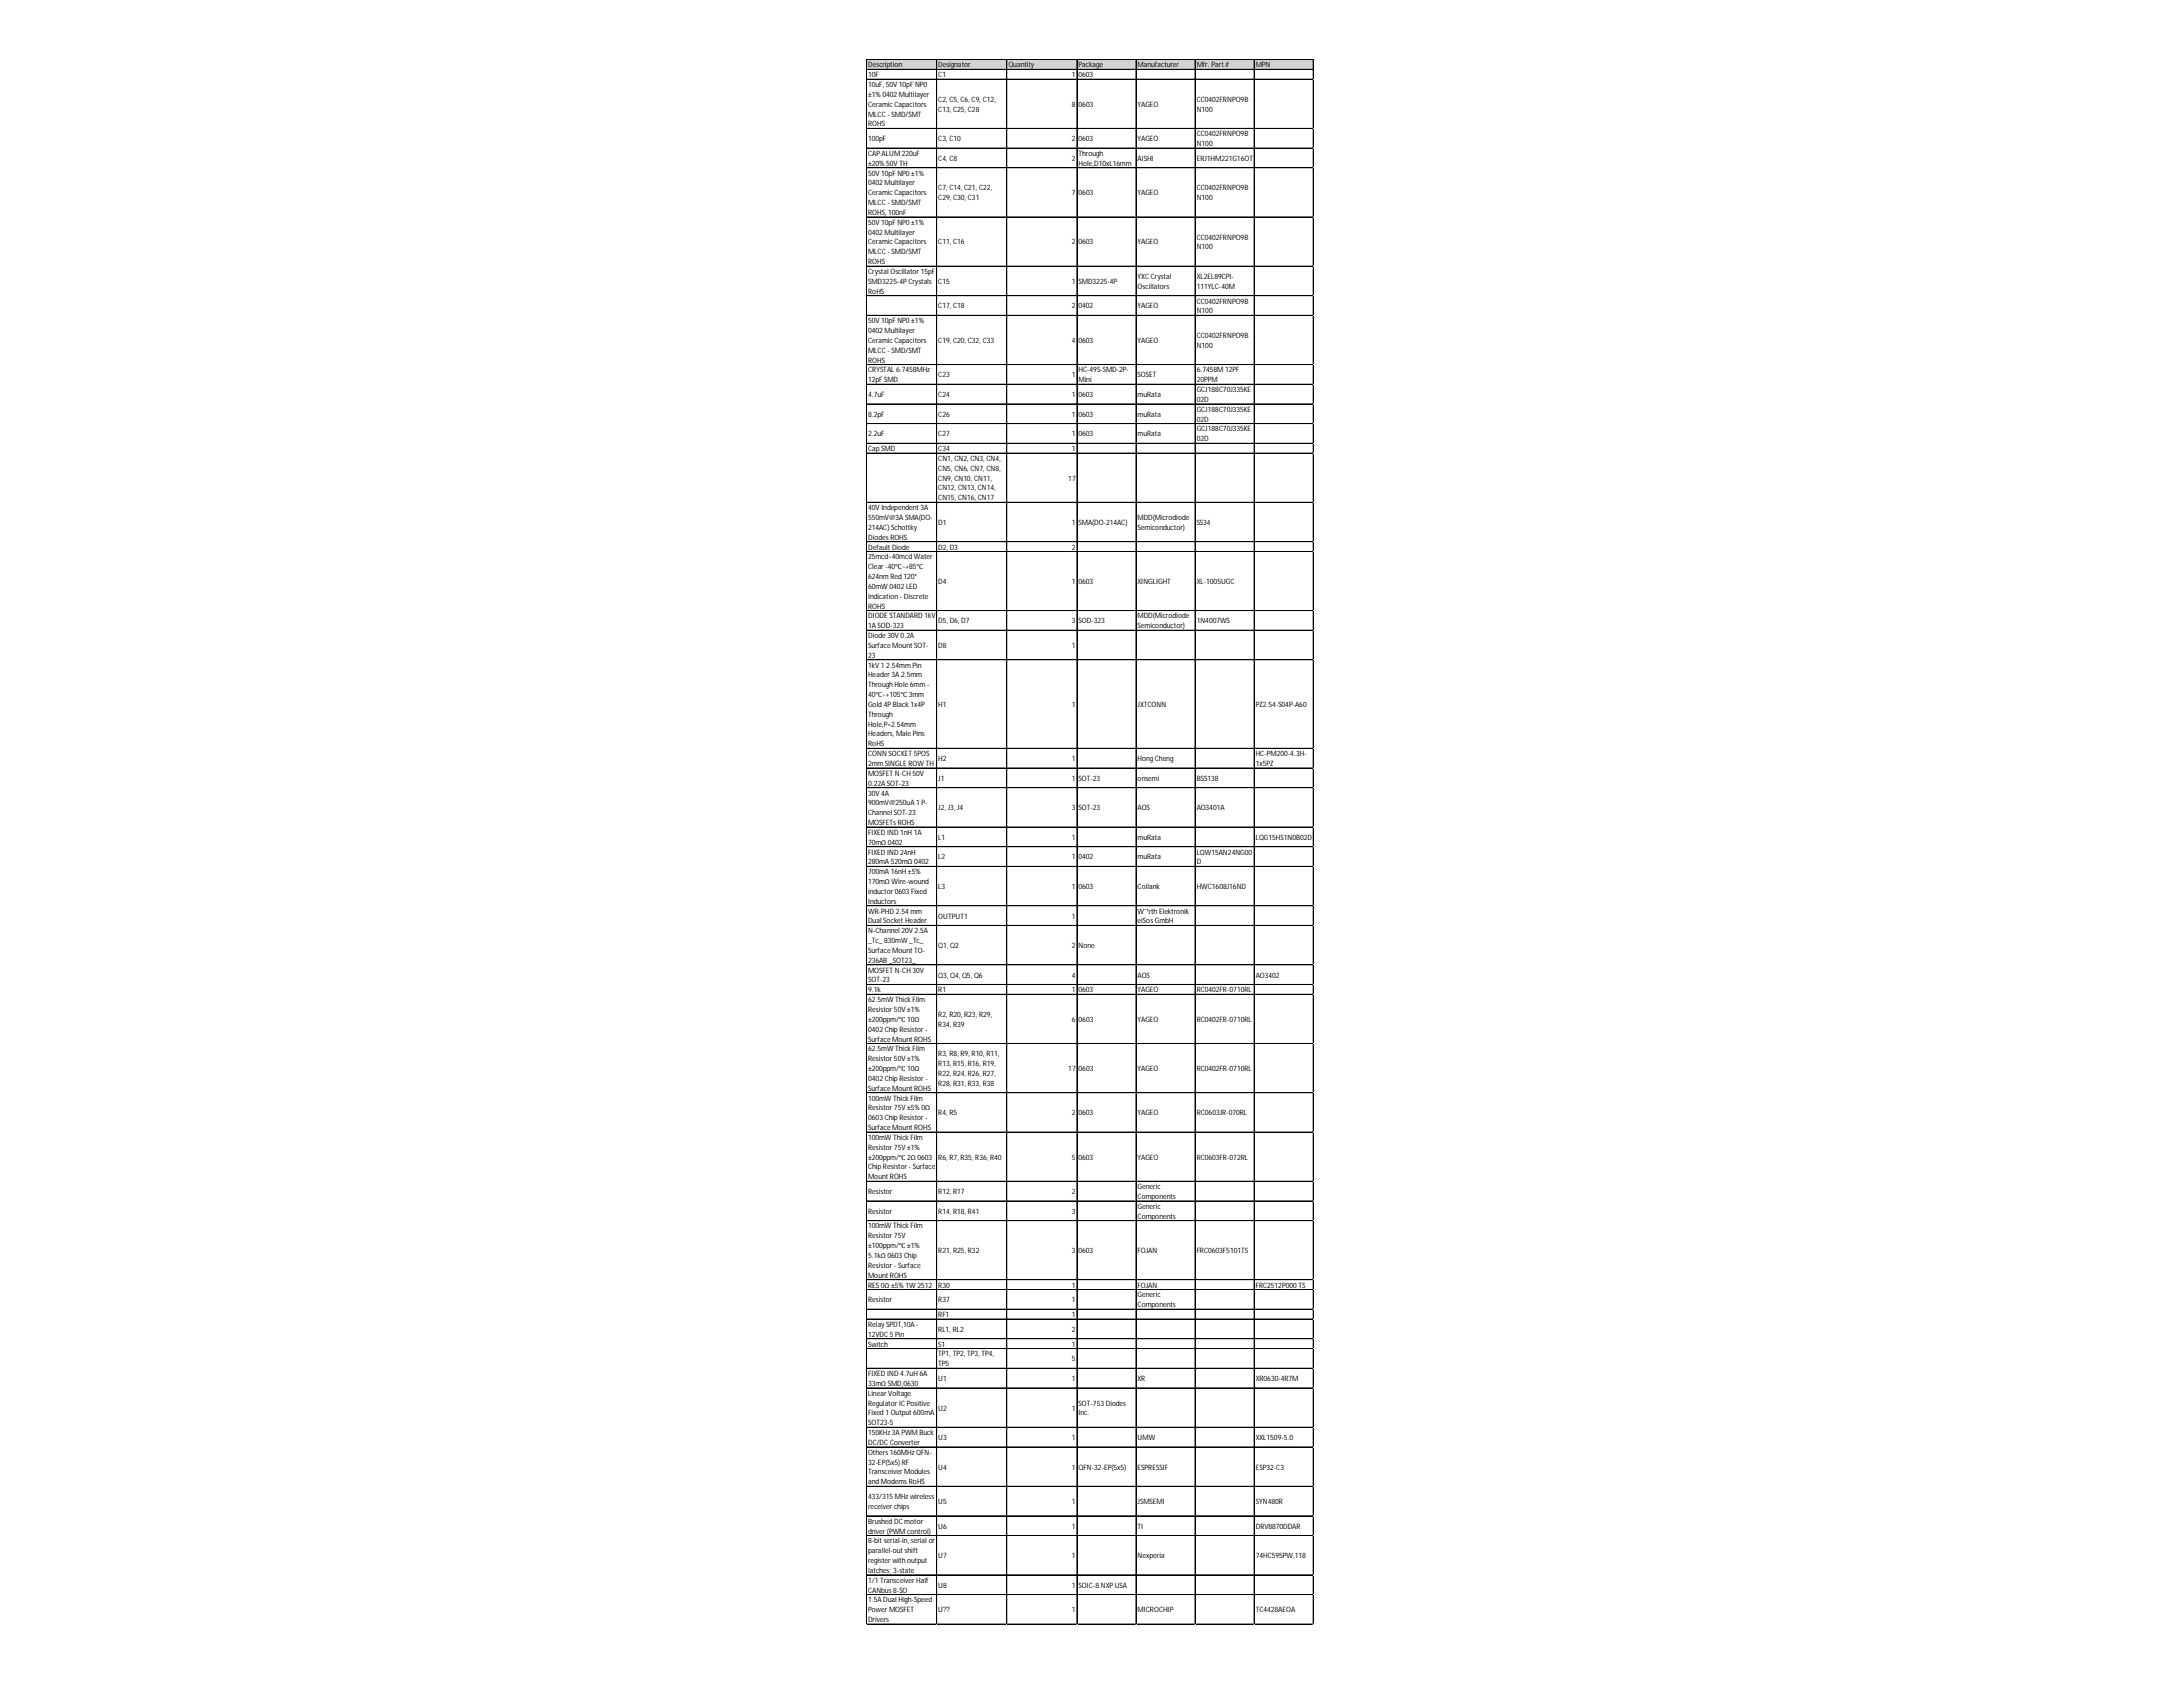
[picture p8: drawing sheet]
<svg xmlns="http://www.w3.org/2000/svg" width="279mm" height="216mm" viewBox="0 0 279 216" stroke-linecap="round" stroke-linejoin="round" font-family="sans-serif">
<defs><g id="words">
<g font-size=".9">
<text x="111.1" y="8.6">Description</text>
<text x="111.1" y="9.9">10F</text>
<text x="111.1" y="11.1">10uF, 50V10pFNP0</text>
<text x="120.1" y="8.6">Designator</text>
<text x="120.1" y="9.9">C1</text>
<text x="129.1" y="8.6">Quantity</text>
<text x="137.2" y="9.9">1</text>
<text x="138" y="8.6">Package</text>
<text x="138" y="9.9">0603</text>
<text x="145.6" y="8.6">Manufacturer</text>
<text x="153.2" y="8.6">Mfr. Part #</text>
<text x="160.7" y="8.6">MPN</text>
<text x="111.1" y="12.4">±1% 0402 Multilayer</text>
<text x="111.1" y="13.7">CeramicCapacitors</text>
<text x="111.1" y="14.9">MLCC- SMD/SMT</text>
<text x="111.1" y="16.2">ROHS</text>
<text x="120.1" y="13">C2, C5, C6, C9, C12,</text>
<text x="120.1" y="14.3">C13, C25, C28</text>
<text x="137.2" y="13.7">8</text>
<text x="138" y="13.7">0603</text>
<text x="145.6" y="13.7">YAGEO</text>
<text x="153.2" y="13">CC0402FRNPO9B</text>
<text x="153.2" y="14.3">N100</text>
<text x="153.2" y="17.4">CC0402FRNPO9B</text>
<text x="111.1" y="18.1">100pF</text>
<text x="111.1" y="20">CAPALUM220uF</text>
<text x="111.1" y="21.2">±20% 50VTH</text>
<text x="111.1" y="22.5">50V10pFNP0±1%</text>
<text x="111.1" y="23.7">0402 Multilayer</text>
<text x="120.1" y="18.1">C3, C10</text>
<text x="120.1" y="20.6">C4, C8</text>
<text x="137.2" y="18.1">2</text>
<text x="137.2" y="20.6">2</text>
<text x="138" y="18.1">0603</text>
<text x="138" y="20">Through</text>
<text x="138" y="21.2">Hole,D10xL16mm</text>
<text x="145.6" y="18.1">YAGEO</text>
<text x="145.6" y="20.6">AISHI</text>
<text x="153.2" y="18.7">N100</text>
<text x="153.2" y="20.6">ERJ1HM221G16OT</text>
<text x="111.1" y="25">CeramicCapacitors</text>
<text x="111.1" y="26.2">MLCC- SMD/SMT</text>
<text x="111.1" y="27.5">ROHS, 100nF</text>
<text x="111.1" y="28.8">50V10pFNP0±1%</text>
<text x="120.1" y="24.4">C7, C14, C21, C22,</text>
<text x="120.1" y="25.6">C29, C30, C31</text>
<text x="137.2" y="25">7</text>
<text x="138" y="25">0603</text>
<text x="145.6" y="25">YAGEO</text>
<text x="153.2" y="24.4">CC0402FRNPO9B</text>
<text x="153.2" y="25.6">N100</text>
<text x="111.1" y="30">0402 Multilayer</text>
<text x="111.1" y="31.3">CeramicCapacitors</text>
<text x="111.1" y="32.5">MLCC- SMD/SMT</text>
<text x="111.1" y="33.8">ROHS</text>
<text x="111.1" y="35.1">Crystal Oscillator15pF</text>
<text x="120.1" y="31.3">C11, C16</text>
<text x="137.2" y="31.3">2</text>
<text x="138" y="31.3">0603</text>
<text x="145.6" y="31.3">YAGEO</text>
<text x="145.6" y="35.7">YXCCrystal</text>
<text x="153.2" y="30.7">CC0402FRNPO9B</text>
<text x="153.2" y="31.9">N100</text>
<text x="153.2" y="35.7">XL2EL89CPI-</text>
<text x="111.1" y="36.3">SMD3225-4PCrystals</text>
<text x="111.1" y="37.6">RoHS</text>
<text x="111.1" y="41.4">50V10pFNP0±1%</text>
<text x="120.1" y="36.3">C15</text>
<text x="120.1" y="39.5">C17, C18</text>
<text x="137.2" y="36.3">1</text>
<text x="137.2" y="39.5">2</text>
<text x="138" y="36.3">SMD3225-4P</text>
<text x="138" y="39.5">0402</text>
<text x="145.6" y="37">Oscillators</text>
<text x="145.6" y="39.5">YAGEO</text>
<text x="153.2" y="37">111YLC-40M</text>
<text x="153.2" y="38.8">CC0402FRNPO9B</text>
<text x="153.2" y="40.1">N100</text>
<text x="111.1" y="42.6">0402 Multilayer</text>
<text x="111.1" y="43.9">CeramicCapacitors</text>
<text x="111.1" y="45.1">MLCC- SMD/SMT</text>
<text x="111.1" y="46.4">ROHS</text>
<text x="111.1" y="47.7">CRYSTAL6.7458MHz</text>
<text x="120.1" y="43.9">C19, C20, C32, C33</text>
<text x="137.2" y="43.9">4</text>
<text x="138" y="43.9">0603</text>
<text x="138" y="47.7">HC-49S-SMD-2P-</text>
<text x="145.6" y="43.9">YAGEO</text>
<text x="153.2" y="43.3">CC0402FRNPO9B</text>
<text x="153.2" y="44.5">N100</text>
<text x="153.2" y="47.7">6.7458M12PF</text>
<text x="111.1" y="48.9">12pFSMD</text>
<text x="111.1" y="50.8">4.7uF</text>
<text x="111.1" y="53.3">8.2pF</text>
<text x="120.1" y="48.3">C23</text>
<text x="120.1" y="50.8">C24</text>
<text x="120.1" y="53.3">C26</text>
<text x="137.2" y="48.3">1</text>
<text x="137.2" y="50.8">1</text>
<text x="137.2" y="53.3">1</text>
<text x="138" y="48.9">Mini</text>
<text x="138" y="50.8">0603</text>
<text x="138" y="53.3">0603</text>
<text x="145.6" y="48.3">SOSET</text>
<text x="145.6" y="50.8">muRata</text>
<text x="145.6" y="53.3">muRata</text>
<text x="153.2" y="48.9">20PPM</text>
<text x="153.2" y="50.2">GCJ188C70J335KE</text>
<text x="153.2" y="51.4">02D</text>
<text x="153.2" y="52.7">GCJ188C70J335KE</text>
<text x="153.2" y="54">02D</text>
<text x="111.1" y="55.8">2.2uF</text>
<text x="111.1" y="57.7">CapSMD</text>
<text x="120.1" y="55.8">C27</text>
<text x="120.1" y="57.7">C34</text>
<text x="120.1" y="59">CN1, CN2, CN3, CN4,</text>
<text x="137.2" y="55.8">1</text>
<text x="137.2" y="57.7">1</text>
<text x="138" y="55.8">0603</text>
<text x="145.6" y="55.8">muRata</text>
<text x="153.2" y="55.2">GCJ188C70J335KE</text>
<text x="153.2" y="56.5">02D</text>
<text x="111.1" y="65.3">40VIndependent 3A</text>
<text x="120.1" y="60.3">CN5, CN6, CN7, CN8,</text>
<text x="120.1" y="61.5">CN9, CN10, CN11,</text>
<text x="120.1" y="62.8">CN12, CN13, CN14,</text>
<text x="120.1" y="64">CN15, CN16, CN17</text>
<text x="136.7" y="61.5">17</text>
<text x="111.1" y="66.5">550mV@3ASMA(DO-</text>
<text x="111.1" y="67.8">214AC) Schottky</text>
<text x="111.1" y="69.1">Diodes ROHS</text>
<text x="111.1" y="70.3">Default Diode</text>
<text x="111.1" y="71.6">25mcd~40mcd Water</text>
<text x="120.1" y="67.2">D1</text>
<text x="120.1" y="70.3">D2, D3</text>
<text x="137.2" y="67.2">1</text>
<text x="137.2" y="70.3">2</text>
<text x="138" y="67.2">SMA(DO-214AC)</text>
<text x="145.6" y="66.5">MDD(Microdiode</text>
<text x="145.6" y="67.8">Semiconductor)</text>
<text x="153.2" y="67.2">SS34</text>
<text x="111.1" y="72.8">Clear-40℃~+85℃</text>
<text x="111.1" y="74.1">624nmRed 120°</text>
<text x="111.1" y="75.4">60mW 0402 LED</text>
<text x="111.1" y="76.6">Indication - Discrete</text>
<text x="111.1" y="77.9">ROHS</text>
<text x="120.1" y="74.7">D4</text>
<text x="137.2" y="74.7">1</text>
<text x="138" y="74.7">0603</text>
<text x="145.6" y="74.7">XINGLIGHT</text>
<text x="153.2" y="74.7">XL-1005UGC</text>
<text x="111.1" y="79.1">DIODE STANDARD 1kV</text>
<text x="111.1" y="80.4">1ASOD-323</text>
<text x="111.1" y="81.7">Diode 30V0.2A</text>
<text x="111.1" y="82.9">Surface Mount SOT-</text>
<text x="120.1" y="79.8">D5, D6, D7</text>
<text x="120.1" y="82.9">D8</text>
<text x="137.2" y="79.8">3</text>
<text x="137.2" y="82.9">1</text>
<text x="138" y="79.8">SOD-323</text>
<text x="145.6" y="79.1">MDD(Microdiode</text>
<text x="145.6" y="80.4">Semiconductor)</text>
<text x="153.2" y="79.8">1N4007WS</text>
<text x="111.1" y="84.2">23</text>
<text x="111.1" y="85.4">1kV1 2.54mmPin</text>
<text x="111.1" y="86.7">Header3A 2.5mm</text>
<text x="111.1" y="88">ThroughHole 6mm-</text>
<text x="111.1" y="89.2">40℃~+105℃ 3mm</text>
<text x="111.1" y="90.5">Gold 4PBlack1x4P</text>
<text x="111.1" y="91.7">Through</text>
<text x="111.1" y="93">Hole,P=2.54mm</text>
<text x="111.1" y="94.3">Headers, Male Pins</text>
<text x="111.1" y="95.5">RoHS</text>
<text x="120.1" y="90.5">H1</text>
<text x="137.2" y="90.5">1</text>
<text x="145.6" y="90.5">JXTCONN</text>
<text x="160.7" y="90.5">PZ2.54-S04P-A60</text>
<text x="111.1" y="96.8">CONN SOCKET5POS</text>
<text x="111.1" y="98">2mmSINGLE ROW TH</text>
<text x="111.1" y="99.3">MOSFET N-CH 50V</text>
<text x="111.1" y="100.5">0.22ASOT-23</text>
<text x="111.1" y="101.8">30V4A</text>
<text x="120.1" y="97.4">H2</text>
<text x="120.1" y="99.9">J1</text>
<text x="137.2" y="97.4">1</text>
<text x="137.2" y="99.9">1</text>
<text x="138" y="99.9">SOT-23</text>
<text x="145.6" y="97.4">HongCheng</text>
<text x="145.6" y="99.9">onsemi</text>
<text x="153.2" y="99.9">BSS138</text>
<text x="160.7" y="96.8">HC-PM200-4.3H-</text>
<text x="160.7" y="98">1x5PZ</text>
<text x="111.1" y="103.1">900mV@250uA1 P-</text>
<text x="111.1" y="104.3">Channel SOT-23</text>
<text x="111.1" y="105.6">MOSFETs ROHS</text>
<text x="111.1" y="106.8">FIXED IND 1nH1A</text>
<text x="120.1" y="103.7">J2, J3, J4</text>
<text x="120.1" y="107.5">L1</text>
<text x="137.2" y="103.7">3</text>
<text x="137.2" y="107.5">1</text>
<text x="138" y="103.7">SOT-23</text>
<text x="145.6" y="103.7">AOS</text>
<text x="145.6" y="107.5">muRata</text>
<text x="153.2" y="103.7">AO3401A</text>
<text x="160.7" y="107.5">LQG15HS1N0B02D</text>
<text x="111.1" y="108.1">70mΩ 0402</text>
<text x="111.1" y="109.4">FIXED IND 24nH</text>
<text x="111.1" y="110.6">280mA520mΩ 0402</text>
<text x="111.1" y="111.9">700mA16nH ±5%</text>
<text x="111.1" y="113.1">170mΩ Wire-wound</text>
<text x="120.1" y="110">L2</text>
<text x="120.1" y="113.8">L3</text>
<text x="137.2" y="110">1</text>
<text x="137.2" y="113.8">1</text>
<text x="138" y="110">0402</text>
<text x="138" y="113.8">0603</text>
<text x="145.6" y="110">muRata</text>
<text x="145.6" y="113.8">Coilank</text>
<text x="153.2" y="109.4">LQW15AN24NG00</text>
<text x="153.2" y="110.6">D</text>
<text x="153.2" y="113.8">HWC1608J16ND</text>
<text x="111.1" y="114.4">inductor0603 Fixed</text>
<text x="111.1" y="115.7">Inductors</text>
<text x="111.1" y="116.9">WR-PHD 2.54 mm</text>
<text x="111.1" y="118.2">Dual Socket Header</text>
<text x="111.1" y="119.4">N-Channel 20V2.5A</text>
<text x="120.1" y="117.5">OUTPUT1</text>
<text x="137.2" y="117.5">1</text>
<text x="145.6" y="116.9">W¨¹rth Elektronik</text>
<text x="145.6" y="118.2">eiSos GmbH</text>
<text x="111.1" y="120.7">_Tc_ 830mW _Tc_</text>
<text x="111.1" y="122">Surface Mount TO-</text>
<text x="111.1" y="123.2">236AB_SOT23_</text>
<text x="111.1" y="124.5">MOSFET N-CH 30V</text>
<text x="111.1" y="125.7">SOT-23</text>
<text x="120.1" y="121.3">Q1, Q2</text>
<text x="120.1" y="125.1">Q3, Q4, Q5, Q6</text>
<text x="137.2" y="121.3">2</text>
<text x="137.2" y="125.1">4</text>
<text x="138" y="121.3">None</text>
<text x="145.6" y="125.1">AOS</text>
<text x="160.7" y="125.1">AO3402</text>
<text x="111.1" y="127">9.1k</text>
<text x="111.1" y="128.3">62.5mW ThickFilm</text>
<text x="111.1" y="129.5">Resistor50V±1%</text>
<text x="111.1" y="130.8">±200ppm/℃ 10Ω</text>
<text x="120.1" y="127">R1</text>
<text x="120.1" y="130.1">R2, R20, R23, R29,</text>
<text x="120.1" y="131.4">R34, R39</text>
<text x="137.2" y="127">1</text>
<text x="137.2" y="130.8">6</text>
<text x="138" y="127">0603</text>
<text x="138" y="130.8">0603</text>
<text x="145.6" y="127">YAGEO</text>
<text x="145.6" y="130.8">YAGEO</text>
<text x="153.2" y="127">RC0402FR-0710RL</text>
<text x="153.2" y="130.8">RC0402FR-0710RL</text>
<text x="111.1" y="132">0402 ChipResistor-</text>
<text x="111.1" y="133.3">Surface Mount ROHS</text>
<text x="111.1" y="134.5">62.5mW ThickFilm</text>
<text x="111.1" y="135.8">Resistor50V±1%</text>
<text x="111.1" y="137.1">±200ppm/℃ 10Ω</text>
<text x="120.1" y="135.2">R3, R8, R9, R10, R11,</text>
<text x="120.1" y="136.4">R13, R15, R16, R19,</text>
<text x="120.1" y="137.7">R22, R24, R26, R27,</text>
<text x="136.7" y="137.1">17</text>
<text x="138" y="137.1">0603</text>
<text x="145.6" y="137.1">YAGEO</text>
<text x="153.2" y="137.1">RC0402FR-0710RL</text>
<text x="111.1" y="138.3">0402 ChipResistor-</text>
<text x="111.1" y="139.6">Surface Mount ROHS</text>
<text x="111.1" y="140.8">100mW ThickFilm</text>
<text x="111.1" y="142.1">Resistor75V±5% 0Ω</text>
<text x="111.1" y="143.4">0603 ChipResistor-</text>
<text x="120.1" y="139">R28, R31, R33, R38</text>
<text x="120.1" y="142.7">R4, R5</text>
<text x="137.2" y="142.7">2</text>
<text x="138" y="142.7">0603</text>
<text x="145.6" y="142.7">YAGEO</text>
<text x="153.2" y="142.7">RC0603JR-070RL</text>
<text x="111.1" y="144.6">Surface Mount ROHS</text>
<text x="111.1" y="145.9">100mW ThickFilm</text>
<text x="111.1" y="147.1">Resistor75V±1%</text>
<text x="111.1" y="148.4">±200ppm/℃ 2Ω 0603</text>
<text x="111.1" y="149.7">ChipResistor- Surface</text>
<text x="120.1" y="148.4">R6, R7, R35, R36, R40</text>
<text x="137.2" y="148.4">5</text>
<text x="138" y="148.4">0603</text>
<text x="145.6" y="148.4">YAGEO</text>
<text x="153.2" y="148.4">RC0603FR-072RL</text>
<text x="111.1" y="150.9">Mount ROHS</text>
<text x="111.1" y="152.8">Resistor</text>
<text x="111.1" y="155.3">Resistor</text>
<text x="120.1" y="152.8">R12, R17</text>
<text x="120.1" y="155.3">R14, R18, R41</text>
<text x="137.2" y="152.8">2</text>
<text x="137.2" y="155.3">3</text>
<text x="145.6" y="152.2">Generic</text>
<text x="145.6" y="153.4">Components</text>
<text x="145.6" y="154.7">Generic</text>
<text x="145.6" y="156">Components</text>
<text x="111.1" y="157.2">100mW ThickFilm</text>
<text x="111.1" y="158.5">Resistor75V</text>
<text x="111.1" y="159.7">±100ppm/℃ ±1%</text>
<text x="111.1" y="161">5.1kΩ 0603 Chip</text>
<text x="120.1" y="160.4">R21, R25, R32</text>
<text x="137.2" y="160.4">3</text>
<text x="138" y="160.4">0603</text>
<text x="145.6" y="160.4">FOJAN</text>
<text x="153.2" y="160.4">FRC0603F5101TS</text>
<text x="111.1" y="162.3">Resistor- Surface</text>
<text x="111.1" y="163.5">Mount ROHS</text>
<text x="111.1" y="164.8">RES0Ω ±5% 1W 2512</text>
<text x="111.1" y="166.7">Resistor</text>
<text x="120.1" y="164.8">R30</text>
<text x="120.1" y="166.7">R37</text>
<text x="137.2" y="164.8">1</text>
<text x="137.2" y="166.7">1</text>
<text x="145.6" y="164.8">FOJAN</text>
<text x="145.6" y="166">Generic</text>
<text x="145.6" y="167.3">Components</text>
<text x="160.7" y="164.8">FRC2512P000 TS</text>
<text x="111.1" y="169.8">Relay SPDT,10A -</text>
<text x="111.1" y="171.1">12VDC5 Pin</text>
<text x="111.1" y="172.3">Switch</text>
<text x="120.1" y="168.6">RF1</text>
<text x="120.1" y="170.4">RL1, RL2</text>
<text x="120.1" y="172.3">S1</text>
<text x="120.1" y="173.6">TP1, TP2, TP3, TP4,</text>
<text x="137.2" y="168.6">1</text>
<text x="137.2" y="170.4">2</text>
<text x="137.2" y="172.3">1</text>
<text x="111.1" y="176.1">FIXED IND 4.7uH6A</text>
<text x="111.1" y="177.4">33mΩ SMD,0630</text>
<text x="111.1" y="178.6">LinearVoltage</text>
<text x="111.1" y="179.9">RegulatorICPositive</text>
<text x="120.1" y="174.8">TP5</text>
<text x="120.1" y="176.7">U1</text>
<text x="137.2" y="174.2">5</text>
<text x="137.2" y="176.7">1</text>
<text x="138" y="179.9">SOT-753 Diodes</text>
<text x="145.6" y="176.7">XR</text>
<text x="160.7" y="176.7">XR0630-4R7M</text>
<text x="111.1" y="181.1">Fixed 1 Output 600mA</text>
<text x="111.1" y="182.4">SOT23-5</text>
<text x="111.1" y="183.7">150KHz 3APWMBuck</text>
<text x="111.1" y="184.9">DC/DCConverter</text>
<text x="120.1" y="180.5">U2</text>
<text x="120.1" y="184.3">U3</text>
<text x="137.2" y="180.5">1</text>
<text x="137.2" y="184.3">1</text>
<text x="138" y="181.1">Inc.</text>
<text x="145.6" y="184.3">UMW</text>
<text x="160.7" y="184.3">XXL1509-5.0</text>
<text x="111.1" y="186.2">Others 160MHz QFN-</text>
<text x="111.1" y="187.4">32-EP(5x5) RF</text>
<text x="111.1" y="188.7">TransceiverModules</text>
<text x="111.1" y="190">and Modems RoHS</text>
<text x="111.1" y="191.8">433/315 MHz wireless</text>
<text x="120.1" y="188.1">U4</text>
<text x="137.2" y="188.1">1</text>
<text x="138" y="188.1">QFN-32-EP(5x5)</text>
<text x="145.6" y="188.1">ESPRESSIF</text>
<text x="160.7" y="188.1">ESP32-C3</text>
<text x="111.1" y="193.1">receiverchips</text>
<text x="111.1" y="195">Brushed DCmotor</text>
<text x="111.1" y="196.3">driver(PWMcontrol)</text>
<text x="111.1" y="197.5">8-bit serial-in, serial or</text>
<text x="120.1" y="192.5">U5</text>
<text x="120.1" y="195.6">U6</text>
<text x="137.2" y="192.5">1</text>
<text x="137.2" y="195.6">1</text>
<text x="145.6" y="192.5">JSMSEMI</text>
<text x="145.6" y="195.6">TI</text>
<text x="160.7" y="192.5">SYN480R</text>
<text x="160.7" y="195.6">DRV8870DDAR</text>
<text x="111.1" y="198.8">parallel-out shift</text>
<text x="111.1" y="200">registerwith output</text>
<text x="111.1" y="201.3">latches; 3-state</text>
<text x="111.1" y="202.6">1/1 TransceiverHalf</text>
<text x="111.1" y="203.8">CANbus 8-SO</text>
<text x="120.1" y="199.4">U7</text>
<text x="120.1" y="203.2">U8</text>
<text x="137.2" y="199.4">1</text>
<text x="137.2" y="203.2">1</text>
<text x="138" y="203.2">SOIC-8 NXPUSA</text>
<text x="145.6" y="199.4">Nexperia</text>
<text x="160.7" y="199.4">74HC595PW,118</text>
<text x="111.1" y="205.1">1.5ADual High-Speed</text>
<text x="111.1" y="206.3">PowerMOSFET</text>
<text x="111.1" y="207.6">Drivers</text>
<text x="120.1" y="206.3">U??</text>
<text x="137.2" y="206.3">1</text>
<text x="145.6" y="206.3">MICROCHIP</text>
<text x="160.7" y="206.3">TC4428AEOA</text>
</g>
</g></defs>
<path d="M110.9 7.6h57.3v1.3h-57.3z" fill="#d3d3d3"/>
<g fill="none" stroke="#000" stroke-width=".13">
<path d="M110.9 7.6v200.3M111 7.6h57.1M111 8.9h57.1M111 10.1h57.1M111 10.2h57.1M111 16.4h57.1M111 16.5h57.1M111 18.9h57.1M111 19h57.1M119.9 7.7v200.2M128.9 7.7v200.2M137.8 7.7l.1 200.2"/>
<path d="M145.4 7.7v200.2M153 7.7v200.2M160.5 7.7v200.2M168.1 7.7v200.2M168.1 7.7v200.2h-57.1M111 21.5h57.1M111 27.8h57.1M111 34.1h57.1M111 37.8h57.1M111 40.4h57.1M111 46.7h57.1M111 49.2h57.1"/>
<path d="M111 51.7h57.1M111 54.2h57.1M111 56.7h57.1M111 56.8h57.1M111 58h57.1M111 64.3h57.1M111 69.3h57.1M111 70.6h57.1M111 78.1h57.1M111 78.2h57.1M111 80.7h57.1M111 84.4h57.1"/>
<path d="M111 84.5h57.1M111 95.8h57.1M111 98.3h57.1M111 100.8h57.1M111 105.8h57.1M111 105.9h57.1M111 108.4h57.1M111 110.9h57.1M111 115.9h57.1M111 118.4h57.1M111 118.5h57.1M111 123.5h57.1"/>
<path d="M111 126h57.1M111 127.2h57.1M111 127.3h57.1M111 133.5h57.1M111 139.8h57.1M111 139.9h57.1M111 144.9h57.1M111 151.2h57.1M111 153.7h57.1M111 156.2h57.1M111 163.8h57.1M111 165h57.1"/>
<path d="M111 167.5h57.1M111 167.6h57.1M111 168.8h57.1M111 171.3h57.1M111 171.4h57.1M111 172.6h57.1M111 175.1h57.1M111 177.6h57.1M111 182.7h57.1M111 185.2h57.1M111 190.2h57.1M111 194h57.1"/>
<path d="M111 196.5h57.1M111 201.5h57.1M111 201.6h57.1M111 204.1h57.1M111 207.8h57.1"/>
</g>
<path d="M110.9 207.9h.1" fill="none" stroke="#d4d4d4" stroke-width=".13"/>
<path d="M110.9 207.9h.1z" fill="#d4d4d4"/>
<path d="M119.9 207.9h.1" fill="none" stroke="#d4d4d4" stroke-width=".13"/>
<path d="M128.9 207.9h.1" fill="none" stroke="#d4d4d4" stroke-width=".13"/>
<path d="M137.8 207.9h.1" fill="none" stroke="#d4d4d4" stroke-width=".13"/>
<path d="M137.8 207.9h.1z" fill="#d4d4d4"/>
<path d="M145.4 207.9h.1" fill="none" stroke="#d4d4d4" stroke-width=".13"/>
<path d="M153 207.9h.1" fill="none" stroke="#d4d4d4" stroke-width=".13"/>
<path d="M160.5 207.9h.1" fill="none" stroke="#d4d4d4" stroke-width=".13"/>
<path d="M160.5 207.9h.1z" fill="#d4d4d4"/>
<path d="M168.1 207.9h.1" fill="none" stroke="#d4d4d4" stroke-width=".13"/>
<path d="M168.1 10.1h.1" fill="none" stroke="#d4d4d4" stroke-width=".13"/>
<path d="M168.1 10.1l.1 .1z" fill="#d4d4d4"/>
<path d="M168.1 16.4h.1" fill="none" stroke="#d4d4d4" stroke-width=".13"/>
<path d="M168.1 16.4l.1 .1z" fill="#d4d4d4"/>
<path d="M168.1 18.9h.1" fill="none" stroke="#d4d4d4" stroke-width=".13"/>
<path d="M168.1 18.9l.1 .1z" fill="#d4d4d4"/>
<path d="M168.1 21.5h.1" fill="none" stroke="#d4d4d4" stroke-width=".13"/>
<path d="M168.1 21.5h.1z" fill="#d4d4d4"/>
<path d="M168.1 27.8h.1" fill="none" stroke="#d4d4d4" stroke-width=".13"/>
<path d="M168.1 27.8h.1z" fill="#d4d4d4"/>
<path d="M168.1 34.1h.1" fill="none" stroke="#d4d4d4" stroke-width=".13"/>
<path d="M168.1 34.1h.1z" fill="#d4d4d4"/>
<path d="M168.1 37.8h.1" fill="none" stroke="#d4d4d4" stroke-width=".13"/>
<path d="M168.1 37.8l.1 .1z" fill="#d4d4d4"/>
<path d="M168.1 40.4h.1" fill="none" stroke="#d4d4d4" stroke-width=".13"/>
<path d="M168.1 40.4h.1z" fill="#d4d4d4"/>
<path d="M168.1 46.7h.1" fill="none" stroke="#d4d4d4" stroke-width=".13"/>
<path d="M168.1 46.7h.1z" fill="#d4d4d4"/>
<path d="M168.1 49.2h.1" fill="none" stroke="#d4d4d4" stroke-width=".13"/>
<path d="M168.1 49.2h.1z" fill="#d4d4d4"/>
<path d="M168.1 51.7h.1" fill="none" stroke="#d4d4d4" stroke-width=".13"/>
<path d="M168.1 51.7h.1z" fill="#d4d4d4"/>
<path d="M168.1 54.2h.1" fill="none" stroke="#d4d4d4" stroke-width=".13"/>
<path d="M168.1 54.2l.1 .1z" fill="#d4d4d4"/>
<path d="M168.1 56.7h.1" fill="none" stroke="#d4d4d4" stroke-width=".13"/>
<path d="M168.1 56.7l.1 .1z" fill="#d4d4d4"/>
<path d="M168.1 58h.1" fill="none" stroke="#d4d4d4" stroke-width=".13"/>
<path d="M168.1 58h.1z" fill="#d4d4d4"/>
<path d="M168.1 64.3h.1" fill="none" stroke="#d4d4d4" stroke-width=".13"/>
<path d="M168.1 64.3h.1z" fill="#d4d4d4"/>
<path d="M168.1 69.3h.1" fill="none" stroke="#d4d4d4" stroke-width=".13"/>
<path d="M168.1 69.3l.1 .1z" fill="#d4d4d4"/>
<path d="M168.1 70.6h.1" fill="none" stroke="#d4d4d4" stroke-width=".13"/>
<path d="M168.1 70.6h.1z" fill="#d4d4d4"/>
<path d="M168.1 78.1h.1" fill="none" stroke="#d4d4d4" stroke-width=".13"/>
<path d="M168.1 78.1l.1 .1z" fill="#d4d4d4"/>
<path d="M168.1 80.7h.1" fill="none" stroke="#d4d4d4" stroke-width=".13"/>
<path d="M168.1 80.7h.1z" fill="#d4d4d4"/>
<path d="M168.1 84.4h.1" fill="none" stroke="#d4d4d4" stroke-width=".13"/>
<path d="M168.1 84.4l.1 .1z" fill="#d4d4d4"/>
<path d="M168.1 95.8h.1" fill="none" stroke="#d4d4d4" stroke-width=".13"/>
<path d="M168.1 95.8h.1z" fill="#d4d4d4"/>
<path d="M168.1 98.3h.1" fill="none" stroke="#d4d4d4" stroke-width=".13"/>
<path d="M168.1 98.3h.1z" fill="#d4d4d4"/>
<path d="M168.1 100.8h.1" fill="none" stroke="#d4d4d4" stroke-width=".13"/>
<path d="M168.1 100.8l.1 .1z" fill="#d4d4d4"/>
<path d="M168.1 105.8h.1" fill="none" stroke="#d4d4d4" stroke-width=".13"/>
<path d="M168.1 105.8l.1 .1z" fill="#d4d4d4"/>
<path d="M168.1 108.4h.1" fill="none" stroke="#d4d4d4" stroke-width=".13"/>
<path d="M168.1 108.4h.1z" fill="#d4d4d4"/>
<path d="M168.1 110.9h.1" fill="none" stroke="#d4d4d4" stroke-width=".13"/>
<path d="M168.1 110.9h.1z" fill="#d4d4d4"/>
<path d="M168.1 115.9h.1" fill="none" stroke="#d4d4d4" stroke-width=".13"/>
<path d="M168.1 115.9l.1 .1z" fill="#d4d4d4"/>
<path d="M168.1 118.4h.1" fill="none" stroke="#d4d4d4" stroke-width=".13"/>
<path d="M168.1 118.4l.1 .1z" fill="#d4d4d4"/>
<path d="M168.1 123.5h.1" fill="none" stroke="#d4d4d4" stroke-width=".13"/>
<path d="M168.1 123.5h.1z" fill="#d4d4d4"/>
<path d="M168.1 126h.1" fill="none" stroke="#d4d4d4" stroke-width=".13"/>
<path d="M168.1 126h.1z" fill="#d4d4d4"/>
<path d="M168.1 127.2h.1" fill="none" stroke="#d4d4d4" stroke-width=".13"/>
<path d="M168.1 127.2l.1 .1z" fill="#d4d4d4"/>
<path d="M168.1 133.5h.1" fill="none" stroke="#d4d4d4" stroke-width=".13"/>
<path d="M168.1 133.5l.1 .1z" fill="#d4d4d4"/>
<path d="M168.1 139.8h.1" fill="none" stroke="#d4d4d4" stroke-width=".13"/>
<path d="M168.1 139.8l.1 .1z" fill="#d4d4d4"/>
<path d="M168.1 144.9h.1" fill="none" stroke="#d4d4d4" stroke-width=".13"/>
<path d="M168.1 144.9h.1z" fill="#d4d4d4"/>
<path d="M168.1 151.2h.1" fill="none" stroke="#d4d4d4" stroke-width=".13"/>
<path d="M168.1 151.2h.1z" fill="#d4d4d4"/>
<path d="M168.1 153.7h.1" fill="none" stroke="#d4d4d4" stroke-width=".13"/>
<path d="M168.1 153.7h.1z" fill="#d4d4d4"/>
<path d="M168.1 156.2h.1" fill="none" stroke="#d4d4d4" stroke-width=".13"/>
<path d="M168.1 156.2l.1 .1z" fill="#d4d4d4"/>
<path d="M168.1 163.8h.1" fill="none" stroke="#d4d4d4" stroke-width=".13"/>
<path d="M168.1 163.8h.1z" fill="#d4d4d4"/>
<path d="M168.1 165h.1" fill="none" stroke="#d4d4d4" stroke-width=".13"/>
<path d="M168.1 165l.1 .1z" fill="#d4d4d4"/>
<path d="M168.1 167.5h.1" fill="none" stroke="#d4d4d4" stroke-width=".13"/>
<path d="M168.1 167.5l.1 .1z" fill="#d4d4d4"/>
<path d="M168.1 168.8h.1" fill="none" stroke="#d4d4d4" stroke-width=".13"/>
<path d="M168.1 168.8l.1 .1z" fill="#d4d4d4"/>
<path d="M168.1 171.3h.1" fill="none" stroke="#d4d4d4" stroke-width=".13"/>
<path d="M168.1 171.3l.1 .1z" fill="#d4d4d4"/>
<path d="M168.1 172.6h.1" fill="none" stroke="#d4d4d4" stroke-width=".13"/>
<path d="M168.1 172.6h.1z" fill="#d4d4d4"/>
<path d="M168.1 175.1h.1" fill="none" stroke="#d4d4d4" stroke-width=".13"/>
<path d="M168.1 175.1l.1 .1z" fill="#d4d4d4"/>
<path d="M168.1 177.6h.1" fill="none" stroke="#d4d4d4" stroke-width=".13"/>
<path d="M168.1 177.6l.1 .1z" fill="#d4d4d4"/>
<path d="M168.1 182.7h.1" fill="none" stroke="#d4d4d4" stroke-width=".13"/>
<path d="M168.1 182.7h.1z" fill="#d4d4d4"/>
<path d="M168.1 185.2h.1" fill="none" stroke="#d4d4d4" stroke-width=".13"/>
<path d="M168.1 185.2h.1z" fill="#d4d4d4"/>
<path d="M168.1 190.2h.1" fill="none" stroke="#d4d4d4" stroke-width=".13"/>
<path d="M168.1 190.2l.1 .1z" fill="#d4d4d4"/>
<path d="M168.1 194h.1" fill="none" stroke="#d4d4d4" stroke-width=".13"/>
<path d="M168.1 194h.1z" fill="#d4d4d4"/>
<path d="M168.1 196.5h.1" fill="none" stroke="#d4d4d4" stroke-width=".13"/>
<path d="M168.1 196.5l.1 .1z" fill="#d4d4d4"/>
<path d="M168.1 201.5h.1" fill="none" stroke="#d4d4d4" stroke-width=".13"/>
<path d="M168.1 201.5l.1 .1z" fill="#d4d4d4"/>
<path d="M168.1 204.1h.1" fill="none" stroke="#d4d4d4" stroke-width=".13"/>
<path d="M168.1 204.1h.1z" fill="#d4d4d4"/>
<path d="M168.1 207.8h.1" fill="none" stroke="#d4d4d4" stroke-width=".13"/>
<path d="M168.1 207.8l.1 .1z" fill="#d4d4d4"/>
<use href="#words"/>
</svg>
